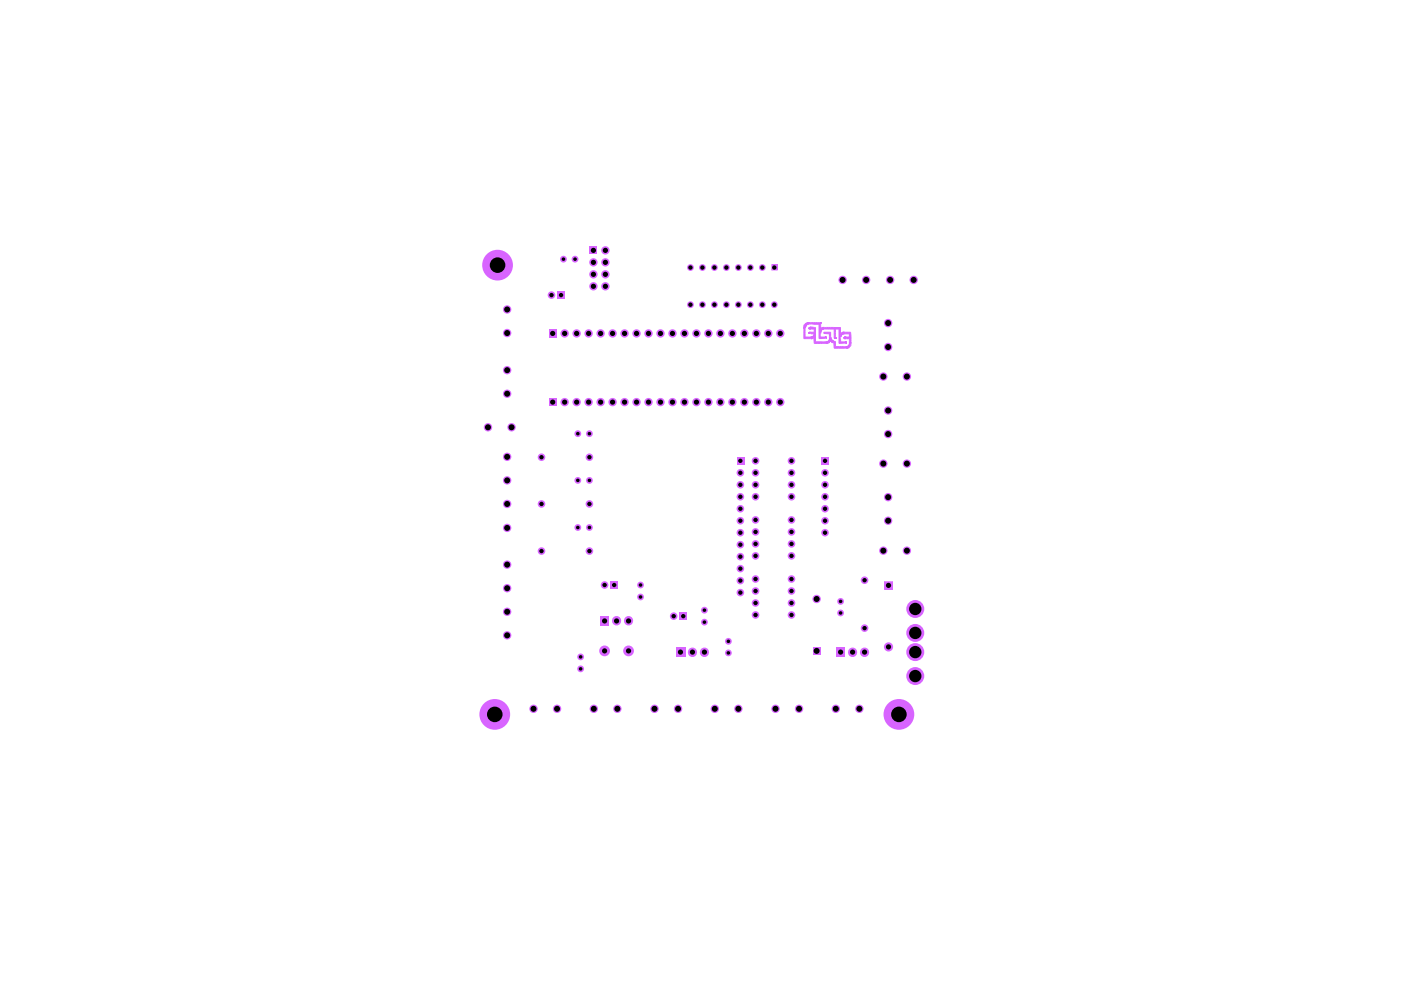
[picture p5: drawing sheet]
<svg xmlns="http://www.w3.org/2000/svg" width="297mm" height="210mm" viewBox="0 0 297 210" stroke-linecap="round" stroke-linejoin="round" font-family="sans-serif">
<g fill="#d864ff">
<path d="M129.4 123.2h1.6v1.6h-1.6z"/>
<path d="M127.3 130.6h1.8v2h-1.8z"/>
<circle cx="107.5" cy="129.7" r=".89"/>
<circle cx="107.5" cy="134.7" r=".89"/>
<circle cx="113.1" cy="150.3" r=".89"/>
<circle cx="118.1" cy="150.3" r=".89"/>
<circle cx="104.9" cy="151.5" r="3.3"/>
<circle cx="122.5" cy="111.8" r=".72"/>
<circle cx="114.8" cy="106.8" r=".8"/>
<circle cx="125" cy="106.8" r=".8"/>
<circle cx="125" cy="116.8" r=".8"/>
<circle cx="114.8" cy="116.8" r=".8"/>
<circle cx="125" cy="111.8" r=".72"/>
<circle cx="138.8" cy="150.3" r=".89"/>
<circle cx="133.3" cy="138" r="1.14"/>
<circle cx="128.2" cy="138" r="1.14"/>
<circle cx="130.9" cy="150.3" r=".89"/>
<circle cx="125.9" cy="150.3" r=".89"/>
<circle cx="123.1" cy="141.8" r=".72"/>
<circle cx="123.1" cy="139.3" r=".72"/>
<circle cx="128.2" cy="124" r=".8"/>
</g>
<path d="M130.7 131.6v.1M133.3 131.6v.1" fill="none" stroke="#d864ff" stroke-width="1.9"/>
<g fill="#d864ff">
<path d="M156.2 96.9h1.6v1.6h-1.6z"/>
<path d="M174.2 96.9h1.6v1.7h-1.6z"/>
<circle cx="135.8" cy="126.6" r=".72"/>
<circle cx="135.8" cy="124" r=".72"/>
<circle cx="107.5" cy="106.8" r=".89"/>
<circle cx="107.5" cy="111.9" r=".89"/>
<circle cx="107.5" cy="119.7" r=".89"/>
<circle cx="107.5" cy="124.7" r=".89"/>
<circle cx="167.8" cy="105.3" r=".8"/>
<circle cx="167.8" cy="102.8" r=".8"/>
<circle cx="167.8" cy="100.2" r=".8"/>
<circle cx="167.8" cy="112.8" r=".8"/>
<circle cx="167.8" cy="110.2" r=".8"/>
<circle cx="160.2" cy="97.7" r=".8"/>
<circle cx="160.2" cy="100.2" r=".8"/>
<circle cx="167.8" cy="97.7" r=".8"/>
<circle cx="157" cy="107.9" r=".8"/>
<circle cx="157" cy="110.4" r=".8"/>
<circle cx="157" cy="112.9" r=".8"/>
<circle cx="160.2" cy="110.2" r=".8"/>
<circle cx="160.2" cy="112.8" r=".8"/>
<circle cx="157" cy="115.5" r=".8"/>
<circle cx="157" cy="118" r=".8"/>
<circle cx="157" cy="120.6" r=".8"/>
<circle cx="157" cy="123.1" r=".8"/>
<circle cx="160.2" cy="115.3" r=".8"/>
<circle cx="160.2" cy="117.9" r=".8"/>
<circle cx="160.2" cy="122.8" r=".8"/>
<circle cx="167.8" cy="122.8" r=".8"/>
<circle cx="188.3" cy="92" r=".89"/>
<circle cx="188.3" cy="87" r=".89"/>
<circle cx="174.9" cy="100.2" r=".8"/>
<circle cx="174.9" cy="102.8" r=".8"/>
<circle cx="174.9" cy="105.3" r=".8"/>
<circle cx="174.9" cy="107.9" r=".8"/>
<circle cx="160.2" cy="102.8" r=".8"/>
<circle cx="160.2" cy="105.3" r=".8"/>
<circle cx="157" cy="100.2" r=".8"/>
<circle cx="157" cy="102.8" r=".8"/>
<circle cx="157" cy="105.3" r=".8"/>
<circle cx="188.3" cy="73.6" r=".89"/>
<circle cx="188.3" cy="68.5" r=".89"/>
<circle cx="187.3" cy="79.8" r=".89"/>
<circle cx="192.3" cy="79.8" r=".89"/>
</g>
<g fill="none" stroke="#d864ff" stroke-width=".21">
<path d="M170.3 69.5h.4M170.4 69.3h.1M170.4 69.2h.1M170.4 69.1h.1M170.4 69.3v2.5l1.9-.1M170.7 69.3h.1M170.7 69.4h.1M170.7 68.7h.1M170.7 68.7l-.3 .3v.3M170.8 69.1h.1M170.8 69.2h.1M170.8 69.3h.1"/>
<path d="M170.8 69.3l-.1 2.2h1.4M170.8 69.1v.2M170.9 69h.1M170.9 68.6h.1M170.9 68.6l-.2 .1M170.9 69l-.1 .1M170.9 68.9h.1M170.9 68.9l.5-.2h2.3v3.1l1.4-.2M170.9 68.9v.1M171 68.8h.1M171 68.5h.1M171 68.5l-.1 .1"/>
<path d="M171.1 68.4h.1M171.1 68.4h2.9M171.1 68.4l-.1 .1M171.2 68.7h.1M171.3 68.7h.1M171.3 68.4h.1M171.4 68.4h.1M171.4 70.7h.1M171.4 70.6h.1M171.4 70.5h.1M171.4 69.7h.1M171.4 69.6h.1"/>
<path d="M171.4 68.7h.1M171.4 70.7l1.2 .1M171.4 70.5v.2M171.4 69.7l.3 .1M171.5 70.7h.1M171.5 70.5h.1M171.5 70.4h.1M171.5 69.7h.1M171.5 69.5h.1M171.5 69.5l-.1 .2M171.5 69.5l.2-.2 1.2 .1v3.1l2.5-.1M171.5 70.4v.1"/>
<path d="M171.6 69.7h.1M171.6 69.4h.1M171.7 69.8h.1M171.7 69.8h.9v.6h-1.1M171.8 70.4h.1M171.8 69.3h.1M171.8 68.7h.1M171.9 71.5h.1M172 71.8h.1M172 71.5h.1M172.1 71.5h.1M172.2 71.7h.1"/>
<path d="M172.2 71.4h.1M172.2 71.4l-.1 .1M172.3 71.7h.1M172.3 71.4h.1M172.3 71.7l.3-.2v1.3h2.7M172.4 71.3h.1M172.4 71.3l-.1 .1M172.5 71.2h.1M172.5 71.2l-.1 .1M172.6 71.1h.1M172.6 71h.1M172.6 71.1l-.1 .1"/>
<path d="M172.6 70.9h.1M172.6 70.8h.1M172.6 70.9v.2M172.6 70.8v.1M173.8 68.4h.1M173.9 68.4h.1M173.9 70.4h.1M173.9 70.5h.1M173.9 70.6h.1M173.9 70.4v1.1h1.1M174 68.4h.1M174 68.5h.1"/>
<path d="M174 68.6h.1M174 70.1h.1M174 70.2h.1M174 70.3h.1M174 68.4v1.3M174 70.1v.2M174 70.3l-.1 .1M174.1 70h.1M174.1 70l-.1 .1M174.2 69.5h.1M174.2 69.9h.1M174.2 69.5l-.2 .1"/>
<path d="M174.2 69.5l4-.1v1.3l.3-.2M174.2 69.9l-.1 .1M174.2 69.8h.1M174.3 69.8h.1M174.3 69.8l-.1 .1M174.3 69.8h2.6v1.9M174.4 69.4h.1M174.4 69.8h.1M174.5 69.4h.1M174.5 69.8h.1M174.6 69.4h.1M174.6 69.8h.1"/>
<path d="M174.8 71.5h.1M174.9 71.5h.1M175 72.5h.1M175 71.5h.1M175.1 72.8h.1M175.1 71.5h.1M175.1 71.6h.1M175.1 71.5v.1M175.2 72.8h.1M175.2 72.5h.1M175.3 72.5h.1M175.3 72.8h.1"/>
<path d="M175.4 72.4h.1M175.5 72.7h.1M175.5 72.7l-.2 .1M175.7 72.6h.1M175.7 72.2h.1M175.7 72.6l-.2 .1M175.7 72.2l-.3 .2M175.8 72.6h.1M175.8 72.1h.1M175.8 72.6h-.1M175.8 72.1l-.1 .1M175.9 71.9h.1"/>
<path d="M175.9 71.8h.1M175.9 71.7h.1M175.9 71.6h.1M176 72.3h.1M176 72.3l-.2 .3M176.1 72.4h.1M176.1 72.3h.1M176.1 71.6h.1M176.1 71.7h.1M176.1 72.4l.1 .1M176.1 72.3v.1M176.2 72.5h.1"/>
<path d="M176.2 71.9h.1M176.2 72h.1M176.3 72.5h.1M176.3 72.1h.1M176.3 72.1l-.2-.3v-1.4h-1.4v.3l1.2 .1-.1 1.3M176.3 72.5l.1 .1M176.4 72.6h.1M176.4 72.1h.1M176.4 72.2h.1M176.4 72.1v.1M176.4 72.6h.4l.1 1.2 2.9-.1M176.4 72.2l.1 .1"/>
<path d="M176.5 72.3h.1M176.5 72.3l.3 .1M176.6 72.3h.1M176.8 72.4h.1M176.8 72.4h.3v1.1h2.6M176.9 71.7h.1M176.9 71.6h.1M176.9 71.5h.1M176.9 71.7h.2M177 71.7h.1M177.1 71.6h.1M177.1 71.7h.1"/>
<path d="M177.1 71.7v-1.9h.8v3l1.3-.1M178.1 71.4h.1M178.1 71.4l.1 1.1 1 .1M178.2 71.1h.1M178.2 71.2h.1M178.2 71.3h.1M178.2 71.1v.2M178.2 71.3l-.1 .1M178.3 71h.1M178.4 71h.1M178.5 70.5h.1M178.5 70.9h.1"/>
<path d="M178.5 70.9l-.3 .2M178.6 70.5h.1M178.6 70.4h.1M178.6 70.8h.1M178.6 70.4v.1M178.6 70.4h1.7l.1 2.3M178.7 70.4h.1M178.7 70.8h.1M178.8 70.8h.1M178.9 70.4h.1M178.9 71.7h.1M178.9 71.6h.1"/>
<path d="M178.9 71.5h.1M178.9 70.8h.1M178.9 70.8l-.4 .1M178.9 71.5v.2M179 71.7h.1M179 71.5h.1M179 70.7h.1M179 70.7l1.1 .1v.7h-1.1M179 71.7l1.1 .1-.1 1.4M179 70.7l-.1 .1M179.1 71.8h.1M179.1 71.5h.1"/>
<path d="M179.2 71.5h.1M179.2 72.5h.1M179.2 72.6h.1M179.2 72.7h.1M179.3 73.5h.1M179.3 72.6h.1M179.3 72.7h.1M179.3 72.6v.1M179.4 73.8h.1M179.4 73.5h.1M179.5 73.8h.1M179.5 73.5h.1"/>
<path d="M179.6 73.8h.1M179.6 73.5h.1M179.6 71.8h.1M179.7 73.5h.1M179.7 73.7h.1M179.7 73.4h.1M179.8 73.7h.1M179.8 73.3h.1M179.8 73.3l-.1 .2M179.9 73.7h.1M179.9 73.2h.1M179.9 73.7h-.1"/>
<path d="M180 73.6h.1M180 73.2h.1M180 73.1h.1M180 73.2l-.2 .1M180 73.6l-.1 .1M180.1 72.9h.1M180.1 72.8h.1M180.1 72.7h.1M180.2 73.4h.1M180.3 73.2h.1M180.3 73.2l-.3 .4M180.4 72.7h.1"/>
<path d="M180.4 72.7l-.1 .5"/>
</g>
<g fill="#d864ff">
<path d="M170.5 68.8l.6-.4h2.9v1.3l.3-.3h3.9v1.3l.4-.3h1.7a5.8 5.8 0 0 1 0 2.8l-.2 .4-.4 .2h-2.8l-.1-1.2h-.4l-.1-.1a.22 .22 0 0 0-.3-.2 .22 .22 0 0 0-.1 .3l-.6 .2h-2.7v-1.3l-.5 .3h-1.7l-.1-2.3h.4v2h1.4l.5-.4v-.3l-1.2-.1v-.2l1.2-.1v-.6h-.9l-.3-.1v-.2l.3-.2 1.2 .1v3.1h2.4l.4-.2 .2-.3v-1.2l-1.2-.1v-.3h1.4l.1 1.7 .3 .2 .6 .1v1.1l2.7-.1 .3-.4v-1.2h-1.1l-.1-.3h1.2v-.7h-1a.85 .85 0 0 0-1 .6l.1 1.1h1l.1 .2-1.4 .1v-3h-.8v1.9h-.2v-1.9h-2.6l-.2 .1-.2 .5v1.1h1.1l.1 .1-1.4 .2v-3.1h-2.3l-.5 .2-.2 .6h-.4z"/>
<path d="M143.3 137.3h2v2h-2z"/>
<circle cx="188.3" cy="105.4" r=".89"/>
<circle cx="187.3" cy="98.3" r=".89"/>
<circle cx="192.3" cy="98.3" r=".89"/>
<circle cx="192.3" cy="116.8" r=".89"/>
<circle cx="193.7" cy="59.4" r=".89"/>
<circle cx="188.7" cy="59.4" r=".89"/>
<circle cx="183.6" cy="59.4" r=".89"/>
<circle cx="178.6" cy="59.4" r=".89"/>
<circle cx="165.4" cy="70.7" r=".89"/>
<circle cx="165.4" cy="85.3" r=".89"/>
<circle cx="160.4" cy="85.3" r=".89"/>
<circle cx="162.9" cy="85.3" r=".89"/>
<circle cx="155.3" cy="85.3" r=".89"/>
<circle cx="157.8" cy="85.3" r=".89"/>
</g>
<path d="M146.8 138.3h.1M149.4 138.3h.1" fill="none" stroke="#d864ff" stroke-width="1.9"/>
<g fill="#d864ff">
<path d="M187.5 123.4h1.7v1.6h-1.7z"/>
<circle cx="154.4" cy="138.4" r=".72"/>
<circle cx="154.4" cy="136" r=".72"/>
<circle cx="173.1" cy="127" r=".89"/>
<circle cx="188.4" cy="137.2" r=".97"/>
</g>
<path d="M187.5 123.4h1.7v1.6h-1.7z" fill="none" stroke="#d864ff" stroke-width=".21"/>
<g fill="#d864ff">
<path d="M172.3 137.2h1.7v1.7h-1.7z"/>
<path d="M177.3 137.2h1.9v2.1h-1.9z"/>
<circle cx="183.3" cy="123" r=".8"/>
<circle cx="178.2" cy="127.5" r=".72"/>
<circle cx="183.3" cy="133.2" r=".8"/>
<circle cx="178.2" cy="130" r=".72"/>
<circle cx="143.8" cy="150.3" r=".89"/>
<circle cx="151.6" cy="150.3" r=".89"/>
<circle cx="156.5" cy="150.3" r=".89"/>
<circle cx="164.4" cy="150.3" r=".89"/>
<circle cx="188.3" cy="110.4" r=".89"/>
<circle cx="187.3" cy="116.8" r=".89"/>
<circle cx="167.8" cy="117.9" r=".8"/>
<circle cx="167.8" cy="115.3" r=".8"/>
<circle cx="174.9" cy="110.4" r=".8"/>
<circle cx="174.9" cy="112.9" r=".8"/>
<circle cx="177.2" cy="150.3" r=".89"/>
<circle cx="169.4" cy="150.3" r=".89"/>
</g>
<path d="M180.8 138.3h.1" fill="none" stroke="#d864ff" stroke-width="1.9"/>
<circle cx="182.2" cy="150.3" r=".89" fill="#d864ff"/>
<path d="M183.3 138.3h.1" fill="none" stroke="#d864ff" stroke-width="1.9"/>
<g fill="#d864ff">
<path d="M144 129.9h1.6v1.6h-1.6z"/>
<path d="M163.7 56.1h1.1v1.1h-1.1z"/>
<circle cx="190.6" cy="151.5" r="3.3"/>
<circle cx="194.1" cy="143.3" r="1.91"/>
<circle cx="194.1" cy="138.3" r="1.91"/>
<circle cx="194.1" cy="134.2" r="1.91"/>
<circle cx="194.1" cy="129.1" r="1.91"/>
<circle cx="160.2" cy="125.3" r=".8"/>
<circle cx="160.2" cy="127.8" r=".8"/>
<circle cx="167.8" cy="130.4" r=".8"/>
<circle cx="167.8" cy="127.8" r=".8"/>
<circle cx="167.8" cy="125.3" r=".8"/>
<circle cx="160.2" cy="130.4" r=".8"/>
<circle cx="157" cy="125.6" r=".8"/>
<circle cx="142.8" cy="130.6" r=".8"/>
<circle cx="149.4" cy="131.9" r=".72"/>
<circle cx="149.4" cy="129.4" r=".72"/>
<circle cx="161.6" cy="56.7" r=".72"/>
<circle cx="159.1" cy="56.7" r=".72"/>
<circle cx="156.5" cy="56.7" r=".72"/>
<circle cx="154" cy="56.7" r=".72"/>
</g>
<path d="M163.7 56.1h1.1v1.1h-1.1z" fill="none" stroke="#d864ff" stroke-width=".21"/>
<g fill="#d864ff">
<path d="M116.3 69.8h1.7v1.7h-1.7z"/>
<path d="M118.1 61.7h1.6v1.6h-1.6z"/>
<path d="M125 52.2h1.7v1.7h-1.7z"/>
<path d="M116.3 84.4h1.7v1.7h-1.7z"/>
<circle cx="151.5" cy="56.7" r=".72"/>
<circle cx="148.9" cy="56.7" r=".72"/>
<circle cx="146.4" cy="56.7" r=".72"/>
<circle cx="146.4" cy="64.6" r=".72"/>
<circle cx="148.9" cy="64.6" r=".72"/>
<circle cx="151.5" cy="64.6" r=".72"/>
<circle cx="129.9" cy="85.3" r=".89"/>
<circle cx="132.4" cy="85.3" r=".89"/>
<circle cx="135" cy="85.3" r=".89"/>
<circle cx="137.5" cy="85.3" r=".89"/>
<circle cx="140" cy="85.3" r=".89"/>
<circle cx="155.3" cy="70.7" r=".89"/>
<circle cx="152.7" cy="70.7" r=".89"/>
<circle cx="150.2" cy="70.7" r=".89"/>
<circle cx="147.7" cy="70.7" r=".89"/>
<circle cx="145.1" cy="70.7" r=".89"/>
<circle cx="157.8" cy="70.7" r=".89"/>
<circle cx="142.6" cy="70.7" r=".89"/>
<circle cx="140" cy="70.7" r=".89"/>
<circle cx="137.5" cy="70.7" r=".89"/>
<circle cx="135" cy="70.7" r=".89"/>
<circle cx="132.4" cy="70.7" r=".89"/>
<circle cx="129.9" cy="70.7" r=".89"/>
<circle cx="127.3" cy="70.7" r=".89"/>
<circle cx="142.6" cy="85.3" r=".89"/>
<circle cx="145.1" cy="85.3" r=".89"/>
<circle cx="147.7" cy="85.3" r=".89"/>
<circle cx="150.2" cy="85.3" r=".89"/>
<circle cx="152.7" cy="85.3" r=".89"/>
<circle cx="156.5" cy="64.6" r=".72"/>
<circle cx="154" cy="64.6" r=".72"/>
<circle cx="159.1" cy="64.6" r=".72"/>
<circle cx="161.6" cy="64.6" r=".72"/>
<circle cx="160.4" cy="70.7" r=".89"/>
<circle cx="162.9" cy="70.7" r=".89"/>
<circle cx="164.2" cy="64.6" r=".72"/>
<circle cx="107.5" cy="96.9" r=".89"/>
<circle cx="107.5" cy="83.5" r=".89"/>
<circle cx="108.5" cy="90.6" r=".89"/>
<circle cx="103.5" cy="90.6" r=".89"/>
<circle cx="107.5" cy="101.9" r=".89"/>
<circle cx="114.8" cy="96.9" r=".8"/>
<circle cx="128.4" cy="55.6" r=".89"/>
<circle cx="125.8" cy="58.2" r=".89"/>
<circle cx="128.4" cy="58.2" r=".89"/>
<circle cx="125.8" cy="60.7" r=".89"/>
<circle cx="128.4" cy="60.7" r=".89"/>
<circle cx="107.5" cy="78.5" r=".89"/>
<circle cx="122.3" cy="70.7" r=".89"/>
<circle cx="124.8" cy="70.7" r=".89"/>
<circle cx="119.7" cy="70.7" r=".89"/>
<circle cx="107.5" cy="65.6" r=".89"/>
<circle cx="107.5" cy="70.6" r=".89"/>
<circle cx="116.9" cy="62.6" r=".8"/>
<circle cx="105.5" cy="56.2" r="3.3"/>
<circle cx="119.5" cy="54.9" r=".72"/>
<circle cx="125.8" cy="55.6" r=".89"/>
<circle cx="128.4" cy="53.1" r=".89"/>
<circle cx="121.9" cy="54.9" r=".72"/>
<circle cx="119.7" cy="85.3" r=".89"/>
<circle cx="122.3" cy="85.3" r=".89"/>
<circle cx="124.8" cy="85.3" r=".89"/>
<circle cx="127.3" cy="85.3" r=".89"/>
<circle cx="125" cy="91.9" r=".72"/>
<circle cx="122.5" cy="91.9" r=".72"/>
<circle cx="125" cy="96.9" r=".8"/>
<circle cx="125" cy="101.9" r=".72"/>
<circle cx="122.5" cy="101.9" r=".72"/>
</g>
<g fill="#000">
<circle cx="105.5" cy="56.2" r="1.65"/>
<circle cx="119.5" cy="54.9" r=".38"/>
<circle cx="121.9" cy="54.9" r=".38"/>
<circle cx="125.8" cy="58.2" r=".55"/>
<circle cx="125.8" cy="53.1" r=".55"/>
<circle cx="125.8" cy="55.6" r=".55"/>
<circle cx="128.4" cy="55.6" r=".55"/>
<circle cx="128.4" cy="58.2" r=".55"/>
<circle cx="128.4" cy="53.1" r=".55"/>
<circle cx="146.4" cy="56.7" r=".47"/>
<circle cx="148.9" cy="56.7" r=".47"/>
<circle cx="151.5" cy="56.7" r=".47"/>
<circle cx="154" cy="56.7" r=".47"/>
<circle cx="156.5" cy="56.7" r=".47"/>
<circle cx="159.1" cy="56.7" r=".47"/>
<circle cx="161.6" cy="56.7" r=".47"/>
<circle cx="164.2" cy="56.7" r=".47"/>
<circle cx="178.6" cy="59.4" r=".64"/>
<circle cx="183.6" cy="59.4" r=".64"/>
<circle cx="188.7" cy="59.4" r=".64"/>
<circle cx="193.7" cy="59.4" r=".64"/>
<circle cx="107.5" cy="70.6" r=".64"/>
<circle cx="107.5" cy="78.5" r=".64"/>
<circle cx="107.5" cy="65.6" r=".64"/>
<circle cx="116.9" cy="62.6" r=".47"/>
<circle cx="117.2" cy="70.7" r=".55"/>
<circle cx="119" cy="62.6" r=".47"/>
<circle cx="119.7" cy="70.7" r=".55"/>
<circle cx="122.3" cy="70.7" r=".55"/>
<circle cx="124.8" cy="70.7" r=".55"/>
<circle cx="125.8" cy="60.7" r=".55"/>
<circle cx="127.3" cy="70.7" r=".55"/>
<circle cx="128.4" cy="60.7" r=".55"/>
<circle cx="129.9" cy="70.7" r=".55"/>
<circle cx="132.4" cy="70.7" r=".55"/>
<circle cx="135" cy="70.7" r=".55"/>
<circle cx="137.5" cy="70.7" r=".55"/>
<circle cx="140" cy="70.7" r=".55"/>
<circle cx="142.6" cy="70.7" r=".55"/>
<circle cx="145.1" cy="70.7" r=".55"/>
<circle cx="146.4" cy="64.6" r=".47"/>
<circle cx="147.7" cy="70.7" r=".55"/>
<circle cx="148.9" cy="64.6" r=".47"/>
<circle cx="150.2" cy="70.7" r=".55"/>
<circle cx="151.5" cy="64.6" r=".47"/>
<circle cx="152.7" cy="70.7" r=".55"/>
<circle cx="154" cy="64.6" r=".47"/>
<circle cx="155.3" cy="70.7" r=".55"/>
<circle cx="156.5" cy="64.6" r=".47"/>
<circle cx="157.8" cy="70.7" r=".55"/>
<circle cx="159.1" cy="64.6" r=".47"/>
<circle cx="160.4" cy="70.7" r=".55"/>
<circle cx="161.6" cy="64.6" r=".47"/>
<circle cx="162.9" cy="70.7" r=".55"/>
<circle cx="164.2" cy="64.6" r=".47"/>
<circle cx="165.4" cy="70.7" r=".55"/>
<circle cx="187.3" cy="79.8" r=".64"/>
<circle cx="188.3" cy="68.5" r=".64"/>
<circle cx="188.3" cy="73.6" r=".64"/>
<circle cx="192.3" cy="79.8" r=".64"/>
<circle cx="103.5" cy="90.6" r=".64"/>
<circle cx="107.5" cy="83.5" r=".64"/>
<circle cx="107.5" cy="96.9" r=".64"/>
<circle cx="108.5" cy="90.6" r=".64"/>
<circle cx="114.8" cy="96.9" r=".47"/>
<circle cx="117.2" cy="85.3" r=".55"/>
<circle cx="119.7" cy="85.3" r=".55"/>
<circle cx="122.3" cy="85.3" r=".55"/>
<circle cx="122.5" cy="91.9" r=".38"/>
<circle cx="124.8" cy="85.3" r=".55"/>
<circle cx="125" cy="91.9" r=".38"/>
<circle cx="125" cy="96.9" r=".47"/>
<circle cx="127.3" cy="85.3" r=".55"/>
<circle cx="129.9" cy="85.3" r=".55"/>
<circle cx="132.4" cy="85.3" r=".55"/>
<circle cx="135" cy="85.3" r=".55"/>
<circle cx="137.5" cy="85.3" r=".55"/>
<circle cx="140" cy="85.3" r=".55"/>
<circle cx="142.6" cy="85.3" r=".55"/>
<circle cx="145.1" cy="85.3" r=".55"/>
<circle cx="147.7" cy="85.3" r=".55"/>
<circle cx="150.2" cy="85.3" r=".55"/>
<circle cx="152.7" cy="85.3" r=".55"/>
<circle cx="155.3" cy="85.3" r=".55"/>
<circle cx="157" cy="97.7" r=".47"/>
<circle cx="157.8" cy="85.3" r=".55"/>
<circle cx="160.2" cy="97.7" r=".47"/>
<circle cx="160.4" cy="85.3" r=".55"/>
<circle cx="162.9" cy="85.3" r=".55"/>
<circle cx="165.4" cy="85.3" r=".55"/>
<circle cx="167.8" cy="97.7" r=".47"/>
<circle cx="174.9" cy="97.7" r=".47"/>
<circle cx="187.3" cy="98.3" r=".64"/>
<circle cx="188.3" cy="92" r=".64"/>
<circle cx="188.3" cy="87" r=".64"/>
<circle cx="192.3" cy="98.3" r=".64"/>
<circle cx="107.5" cy="119.7" r=".64"/>
<circle cx="107.5" cy="106.8" r=".64"/>
<circle cx="107.5" cy="101.9" r=".64"/>
<circle cx="107.5" cy="111.9" r=".64"/>
<circle cx="114.8" cy="106.8" r=".47"/>
<circle cx="114.8" cy="116.8" r=".47"/>
<circle cx="122.5" cy="111.8" r=".38"/>
<circle cx="122.5" cy="101.9" r=".38"/>
<circle cx="125" cy="111.8" r=".38"/>
<circle cx="125" cy="101.9" r=".38"/>
<circle cx="125" cy="106.8" r=".47"/>
<circle cx="125" cy="116.8" r=".47"/>
<circle cx="157" cy="118" r=".47"/>
<circle cx="157" cy="112.9" r=".47"/>
<circle cx="157" cy="100.2" r=".47"/>
<circle cx="157" cy="105.3" r=".47"/>
<circle cx="157" cy="107.9" r=".47"/>
<circle cx="157" cy="110.4" r=".47"/>
<circle cx="157" cy="115.5" r=".47"/>
<circle cx="157" cy="102.8" r=".47"/>
<circle cx="160.2" cy="115.3" r=".47"/>
<circle cx="160.2" cy="112.8" r=".47"/>
<circle cx="160.2" cy="105.3" r=".47"/>
<circle cx="160.2" cy="100.2" r=".47"/>
<circle cx="160.2" cy="117.9" r=".47"/>
<circle cx="160.2" cy="110.2" r=".47"/>
<circle cx="160.2" cy="102.8" r=".47"/>
<circle cx="167.8" cy="105.3" r=".47"/>
<circle cx="167.8" cy="112.8" r=".47"/>
<circle cx="167.8" cy="115.3" r=".47"/>
<circle cx="167.8" cy="100.2" r=".47"/>
<circle cx="167.8" cy="110.2" r=".47"/>
<circle cx="167.8" cy="117.9" r=".47"/>
<circle cx="167.8" cy="102.8" r=".47"/>
<circle cx="174.9" cy="112.9" r=".47"/>
<circle cx="174.9" cy="100.2" r=".47"/>
<circle cx="174.9" cy="105.3" r=".47"/>
<circle cx="174.9" cy="110.4" r=".47"/>
<circle cx="174.9" cy="107.9" r=".47"/>
<circle cx="174.9" cy="102.8" r=".47"/>
<circle cx="187.3" cy="116.8" r=".64"/>
<circle cx="188.3" cy="110.4" r=".64"/>
<circle cx="188.3" cy="105.4" r=".64"/>
<circle cx="192.3" cy="116.8" r=".64"/>
<circle cx="107.5" cy="124.7" r=".64"/>
<circle cx="107.5" cy="134.7" r=".64"/>
<circle cx="107.5" cy="129.7" r=".64"/>
<circle cx="123.1" cy="139.3" r=".38"/>
<circle cx="128.2" cy="124" r=".47"/>
<circle cx="128.2" cy="138" r=".55"/>
<circle cx="128.2" cy="131.7" r=".55"/>
<circle cx="130.2" cy="124" r=".47"/>
<circle cx="130.7" cy="131.7" r=".55"/>
<circle cx="133.3" cy="131.7" r=".55"/>
<circle cx="133.3" cy="138" r=".55"/>
<circle cx="135.8" cy="126.6" r=".38"/>
<circle cx="135.8" cy="124" r=".38"/>
<circle cx="142.8" cy="130.6" r=".47"/>
<circle cx="144.3" cy="138.3" r=".55"/>
<circle cx="144.9" cy="130.6" r=".47"/>
<circle cx="146.8" cy="138.3" r=".55"/>
<circle cx="149.3" cy="131.9" r=".38"/>
<circle cx="149.3" cy="129.4" r=".38"/>
<circle cx="149.4" cy="138.3" r=".55"/>
<circle cx="154.4" cy="136" r=".38"/>
<circle cx="154.4" cy="138.4" r=".38"/>
<circle cx="157" cy="120.6" r=".47"/>
<circle cx="157" cy="123.1" r=".47"/>
<circle cx="157" cy="125.6" r=".47"/>
<circle cx="160.2" cy="122.8" r=".47"/>
<circle cx="160.2" cy="125.3" r=".47"/>
<circle cx="160.2" cy="127.8" r=".47"/>
<circle cx="160.2" cy="130.4" r=".47"/>
<circle cx="167.8" cy="122.8" r=".47"/>
<circle cx="167.8" cy="125.3" r=".47"/>
<circle cx="167.8" cy="127.8" r=".47"/>
<circle cx="167.8" cy="130.4" r=".47"/>
<circle cx="173.1" cy="127" r=".64"/>
<circle cx="173.1" cy="138" r=".64"/>
<circle cx="178.2" cy="127.5" r=".38"/>
<circle cx="178.2" cy="130" r=".38"/>
<circle cx="178.2" cy="138.3" r=".55"/>
<circle cx="180.8" cy="138.3" r=".55"/>
<circle cx="183.3" cy="133.2" r=".47"/>
<circle cx="183.3" cy="123" r=".47"/>
<circle cx="183.3" cy="138.3" r=".55"/>
<circle cx="188.4" cy="137.2" r=".55"/>
<circle cx="188.4" cy="124.1" r=".55"/>
<circle cx="194.1" cy="134.2" r="1.31"/>
<circle cx="194.1" cy="138.3" r="1.31"/>
<circle cx="194.1" cy="129.1" r="1.31"/>
<circle cx="104.9" cy="151.5" r="1.65"/>
<circle cx="113.1" cy="150.3" r=".64"/>
<circle cx="118.1" cy="150.3" r=".64"/>
<circle cx="123.1" cy="141.8" r=".38"/>
<circle cx="125.9" cy="150.3" r=".64"/>
<circle cx="130.9" cy="150.3" r=".64"/>
<circle cx="138.8" cy="150.3" r=".64"/>
<circle cx="143.8" cy="150.3" r=".64"/>
<circle cx="151.6" cy="150.3" r=".64"/>
<circle cx="156.5" cy="150.3" r=".64"/>
<circle cx="164.4" cy="150.3" r=".64"/>
<circle cx="169.4" cy="150.3" r=".64"/>
<circle cx="177.2" cy="150.3" r=".64"/>
<circle cx="182.2" cy="150.3" r=".64"/>
<circle cx="190.6" cy="151.5" r="1.65"/>
<circle cx="194.1" cy="143.3" r="1.31"/>
</g>
</svg>
